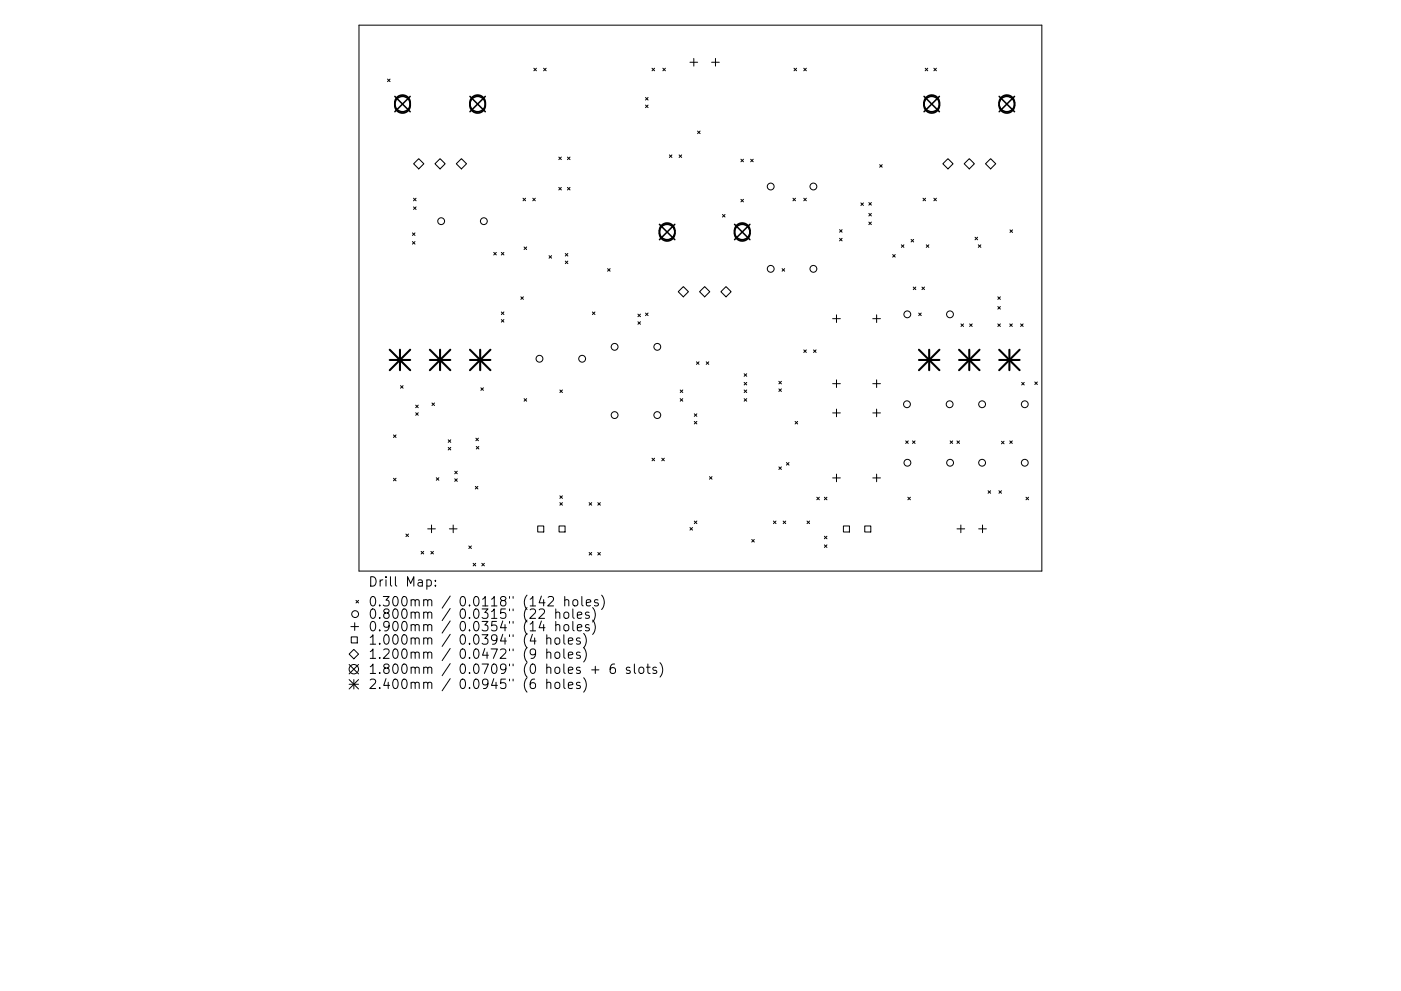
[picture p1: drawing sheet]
<svg xmlns="http://www.w3.org/2000/svg" width="297mm" height="210mm" viewBox="0 0 297 210" stroke-linecap="round" stroke-linejoin="round" font-family="sans-serif">
<defs><g id="words">
<g font-size="2.8">
<text x="78" y="124.5">Drill Map:</text>
<text x="78" y="128.7">0.300mm / 0.0118&quot; (142 holes)</text>
<text x="78" y="131.3">0.800mm / 0.0315&quot; (22 holes)</text>
<text x="78" y="133.9">0.900mm / 0.0354&quot; (14 holes)</text>
<text x="78" y="136.8">1.000mm / 0.0394&quot; (4 holes)</text>
<text x="78" y="139.8">1.200mm / 0.0472&quot; (9 holes)</text>
<text x="78" y="143">1.800mm / 0.0709&quot; (0 holes + 6 slots)</text>
<text x="78" y="146.2">2.400mm / 0.0945&quot; (6 holes)</text>
</g>
</g></defs>
<g fill="none" stroke="#000" stroke-width=".21">
<path d="M76.1 5.3h144.8v115.9h-144.8zM82.2 16.8l.5 .5M82.7 16.8l-.5 .5M113.2 14.5l.5 .5M113.7 14.5l-.5 .5M115.3 14.5l.5 .5M115.8 14.5l-.5 .5M138.2 14.5l.6 .5M138.8 14.5l-.6 .5M140.5 14.5l.6 .5M141.1 14.5l-.6 .5M146.3 13.2h1.6"/>
<path d="M147.1 12.4v1.6M150.9 13.2h1.6M151.7 12.4v1.6M168.3 14.5l.6 .5M168.9 14.5l-.6 .5M170.4 14.5l.6 .5M171 14.5l-.6 .5M196.2 14.5l.5 .5M196.7 14.5l-.5 .5M198 14.5l.5 .5M198.5 14.5l-.5 .5M118.5 33.3l.5 .6"/>
<path d="M118.5 39.8l.5 .5M119 39.8l-.5 .5M119 33.3l-.5 .6M120.3 33.3l.6 .6M120.3 39.8l.6 .5M120.9 33.3l-.6 .6M120.9 39.8l-.6 .5M136.9 20.7l.5 .5M136.9 22.3l.5 .5M137.4 20.7l-.5 .5M137.4 22.3l-.5 .5M141.9 32.9l.6 .5"/>
<path d="M142.5 32.9l-.6 .5M144 32.9l.5 .5M144.5 32.9l-.5 .5M147.9 27.8l.5 .6M148.4 27.8l-.5 .6M157.1 33.8l.5 .5M157.6 33.8l-.5 .5M159.2 33.8l.5 .5M159.7 33.8l-.5 .5M186.5 34.9l.5 .6M187 34.9l-.5 .6M87.4 49.4l.6 .6"/>
<path d="M87.4 51.3l.6 .5M87.7 42.1l.5 .5M87.7 43.9l.5 .5M88 49.4l-.6 .6M88 51.3l-.6 .5M88.2 42.1l-.5 .5M88.2 43.9l-.5 .5M104.7 53.6l.5 .5M105.2 53.6l-.5 .5M106.3 53.6l.5 .5M106.8 53.6l-.5 .5M110.9 42.1l.5 .5"/>
<path d="M111.1 52.4l.6 .5M111.4 42.1l-.5 .5M111.7 52.4l-.6 .5M113 42.1l.5 .5M113.5 42.1l-.5 .5M116.4 54.2l.5 .6M116.9 54.2l-.5 .6M119.9 53.8l.5 .5M119.9 55.4l.5 .5M120.4 53.8l-.5 .5M120.4 55.4l-.5 .5M128.8 57l.6 .5"/>
<path d="M129.4 57l-.6 .5M153.2 45.5l.5 .5M153.7 45.5l-.5 .5M157.1 42.3l.5 .5M157.6 42.3l-.5 .5M165.8 57l.6 .5M166.4 57l-.6 .5M168.1 42.1l.6 .5M168.7 42.1l-.6 .5M170.4 42.1l.6 .5M171 42.1l-.6 .5M178 48.7l.5 .6"/>
<path d="M178 50.6l.5 .5M178.5 48.7l-.5 .6M178.5 50.6l-.5 .5M182.5 43.1l.6 .5M183.1 43.1l-.6 .5M184.2 43l.6 .5M184.2 45.3l.6 .5M184.2 47.1l.6 .6M184.8 43l-.6 .5M184.8 45.3l-.6 .5M184.8 47.1l-.6 .6M189.3 54l.5 .6"/>
<path d="M189.8 54l-.5 .6M191.1 51.9l.5 .6M191.6 51.9l-.5 .6M193.2 50.8l.5 .5M193.7 50.8l-.5 .5M195.7 42.1l.5 .5M196.2 42.1l-.5 .5M196.4 51.9l.5 .6M196.9 51.9l-.5 .6M198 42.1l.5 .5M198.5 42.1l-.5 .5M206.7 50.3l.6 .6"/>
<path d="M207.3 50.3l-.6 .6M207.4 51.9l.6 .6M208 51.9l-.6 .6M214.1 48.8l.6 .5M214.7 48.8l-.6 .5M106.3 66.2l.5 .5M106.3 67.8l.5 .5M106.8 67.8l-.5 .5M106.8 66.2l-.5 .5M110.4 63l.6 .5M111 63l-.6 .5M125.6 66.2l.5 .5"/>
<path d="M126.1 66.2l-.5 .5M135.3 66.7l.5 .5M135.3 68.3l.5 .5M135.8 66.7l-.5 .5M135.8 68.3l-.5 .5M136.9 66.4l.5 .6M137.4 66.4l-.5 .6M147.7 76.8l.5 .5M148.2 76.8l-.5 .5M149.7 76.8l.6 .5M150.3 76.8l-.6 .5M157.8 79.3l.5 .5"/>
<path d="M158.3 79.3l-.5 .5M170.4 74.2l.6 .6M171 74.2l-.6 .6M172.5 74.2l.5 .6M173 74.2l-.5 .6M176.5 67.6h1.7M177.4 66.8v1.6M185 67.6h1.7M185.9 66.8v1.6M193.6 60.9l.6 .5M194.2 60.9l-.6 .5M194.8 66.4l.5 .6"/>
<path d="M195.3 66.4l-.5 .6M195.5 60.9l.5 .5M196 60.9l-.5 .5M203.7 68.7l.6 .6M204.3 68.7l-.6 .6M205.6 68.7l.5 .6M206.1 68.7l-.5 .6M211.6 63l.5 .5M211.6 65l.5 .6M211.6 68.7l.5 .6M212.1 63l-.5 .5M212.1 65l-.5 .6"/>
<path d="M212.1 68.7l-.5 .6M214.1 68.7l.5 .6M214.6 68.7l-.5 .6M216.4 68.7l.5 .6M216.9 68.7l-.5 .6M83.4 92.3l.6 .5M84 92.3l-.6 .5M84.9 81.8l.6 .6M85.5 81.8l-.6 .6M88.1 86l.6 .5M88.1 87.6l.6 .5M88.7 87.6l-.6 .5"/>
<path d="M88.7 86l-.6 .5M91.6 85.5l.5 .5M92.1 85.5l-.5 .5M95 93.3l.6 .6M95 94.9l.6 .6M95.6 93.3l-.6 .6M95.6 94.9l-.6 .6M96.4 100l.6 .5M97 100l-.6 .5M100.9 93l.5 .5M101 94.7l.5 .6M101.4 93l-.5 .5"/>
<path d="M101.5 94.7l-.5 .6M102 82.3l.5 .5M102.5 82.3l-.5 .5M111.1 84.6l.6 .5M111.7 84.6l-.6 .5M118.7 82.7l.5 .6M119.2 82.7l-.5 .6M138.2 97.2l.6 .6M138.8 97.2l-.6 .6M140.3 97.2l.6 .6M140.9 97.2l-.6 .6M144.2 82.7l.6 .6"/>
<path d="M144.2 84.6l.6 .5M144.8 82.7l-.6 .6M144.8 84.6l-.6 .5M147.2 87.8l.5 .5M147.2 89.4l.5 .5M147.7 87.8l-.5 .5M147.7 89.4l-.5 .5M157.8 81.1l.5 .6M157.8 82.7l.5 .6M157.8 84.6l.5 .5M158.3 81.1l-.5 .6M158.3 82.7l-.5 .6"/>
<path d="M158.3 84.6l-.5 .5M165.1 80.9l.6 .5M165.1 82.5l.6 .6M165.1 99.1l.6 .5M165.7 80.9l-.6 .5M165.7 82.5l-.6 .6M165.7 99.1l-.6 .5M166.7 98.1l.6 .6M167.3 98.1l-.6 .6M168.6 89.4l.5 .5M169.1 89.4l-.5 .5M176.5 81.4h1.7"/>
<path d="M176.5 87.6h1.7M177.4 80.6v1.6M177.4 86.8v1.6M185 81.4h1.7M185 87.6h1.7M185.9 80.6v1.6M185.9 86.8v1.6M192 93.5l.6 .6M192.6 93.5l-.6 .6M193.5 93.5l.5 .6M194 93.5l-.5 .6M201.4 93.5l.6 .6"/>
<path d="M202 93.5l-.6 .6M202.9 93.5l.5 .6M203.4 93.5l-.5 .6M212.3 93.6l.6 .6M212.9 93.6l-.6 .6M214.1 93.5l.5 .6M214.6 93.5l-.5 .6M216.6 81.1l.6 .6M217.2 81.1l-.6 .6M219.4 81l.5 .6M219.9 81l-.5 .6M83.4 101.5l.6 .5"/>
<path d="M84 101.5l-.6 .5M86.1 113.3l.5 .6M86.6 113.3l-.5 .6M89.3 117l.5 .5M89.8 117l-.5 .5M90.7 112.2h1.6M91.4 117l.5 .5M91.5 111.4v1.6M91.9 117l-.5 .5M92.5 101.4l.5 .5M93 101.4l-.5 .5M95.3 112.2h1.6"/>
<path d="M96.1 111.4v1.6M96.4 101.6l.6 .5M97 101.6l-.6 .5M99.4 115.8l.5 .6M99.9 115.8l-.5 .6M100.3 119.5l.6 .6M100.8 103.2l.5 .5M100.9 119.5l-.6 .6M101.3 103.2l-.5 .5M102.2 119.5l.5 .6M102.7 119.5l-.5 .6M114 111.6h1.3v1.3h-1.3z"/>
<path d="M118.5 111.6h1.3v1.3h-1.3zM118.7 105.2l.5 .5M118.7 106.6l.5 .6M119.2 105.2l-.5 .5M119.2 106.6l-.5 .6M124.9 106.6l.6 .6M124.9 117.2l.6 .6M125.5 106.6l-.6 .6M125.5 117.2l-.6 .6M126.7 106.6l.6 .6M126.7 117.2l.6 .6M127.3 106.6l-.6 .6"/>
<path d="M127.3 117.2l-.6 .6M146.3 111.9l.5 .6M146.8 111.9l-.5 .6M147.2 110.5l.5 .6M147.7 110.5l-.5 .6M150.4 101.1l.6 .6M151 101.1l-.6 .6M159.4 114.5l.5 .5M159.9 114.5l-.5 .5M164 110.5l.5 .6M164.5 110.5l-.5 .6M166.1 110.5l.5 .6"/>
<path d="M166.6 110.5l-.5 .6M171.1 110.5l.5 .6M171.6 110.5l-.5 .6M173.2 105.5l.5 .5M173.7 105.5l-.5 .5M174.8 105.5l.5 .5M174.8 113.8l.5 .5M174.8 115.6l.5 .5M175.3 105.5l-.5 .5M175.3 113.8l-.5 .5M175.3 115.6l-.5 .5M176.5 101.4h1.7"/>
<path d="M177.4 100.6v1.6M178.8 111.6h1.3v1.3h-1.3zM183.3 111.6h1.3v1.3h-1.3zM185 101.4h1.7M185.9 100.6v1.6M192.5 105.5l.5 .5M193 105.5l-.5 .5M202.9 112.2h1.6M203.7 111.4v1.6M207.5 112.2h1.6M208.3 111.4v1.6M209.5 104.1l.5 .6"/>
<path d="M210 104.1l-.5 .6M211.8 104.1l.5 .6M212.3 104.1l-.5 .6M217.5 105.5l.6 .5M218.1 105.5l-.6 .5M74 138.8l1-1 1 1-1 1zM74.4 132.9h1.6M74.5 135.1h1.3v1.3h-1.3zM75.2 132.1v1.7M75.5 127.4l.5 .5M76 127.4l-.5 .5M90.5 123.1l.6-.1 .4 .4v.6l-.2 .3h-.8"/>
<path d="M92.3 124.2v.2M92.3 123.1v.2M114.3 129.4l.3-.2 .7 .1a.54 .54 0 0 1 .1 .8l-1.2 1.1h1.3M114.8 131.8l-.5 1.4h1.2M115.9 135.5a.5 .5 0 0 1 .9 .1v1.1M115.9 138.5a.5 .5 0 0 1 .9 .1v1.1M115.9 134.7v2M115.9 137.7v2M116.2 126.7l.3-.1 .7 .1a.54 .54 0 0 1 .1 .7l-1.2 1.2h1.3M117.8 130.1a.5 .5 0 0 1 .9 0v1.1M117.8 132.7l.3-.2 .5 .1 .1 1.2M117.8 135.4a.54 .54 0 0 1 .9 .3v.6a.54 .54 0 0 1-.5 .4 .54 .54 0 0 1-.6-.4v-.6z"/>
<path d="M117.8 138.4a.54 .54 0 0 1 .9 .3v.6a.54 .54 0 0 1-.5 .4 .54 .54 0 0 1-.6-.4v-.6zM117.8 129.2v2M117.8 131.8v2M119.5 134.7v1.7l.3 .3M119.5 137.7v1.7l.3 .3M119.6 130.1a.54 .54 0 0 1 .6-.2 .54 .54 0 0 1 .4 .3v.6a.54 .54 0 0 1-.5 .4 .54 .54 0 0 1-.6-.4zM119.6 132.7l.3-.2 .5 .1 .2 .3v.6a.54 .54 0 0 1-.5 .4 .54 .54 0 0 1-.6-.4zM119.7 127.4l.3-.2 .5 .1 .1 1.3M119.7 126.6v2M120.5 136l1-.2-.1-.4-.6-.1-.3 .3 .1 1h.8M120.5 139l1-.2-.1-.4h-.6l-.3 .2 .1 1h.8M121.5 129.2v1.7l.2 .3"/>
<path d="M121.5 131.8v1.8l.2 .2M121.5 127.4l.3-.2a.54 .54 0 0 1 .7 .4l-.1 .8a.54 .54 0 0 1-.5 .2 .54 .54 0 0 1-.4-.4zM122.4 130.5l1-.2-.1-.3-.6-.1-.3 .2 .1 1h.8M122.4 133.2l1-.2-.1-.4-.6-.1-.3 .3 .1 .9h.8M123 135.4l-.5-.1-.3 .3 .1 .3 .7 .2v.5h-.8M123 138.4h-.5l-.3 .2 .1 .3 .7 .2v.5h-.8M123.4 126.6v1.7l.2 .3M123.7 134.4a2.29 2.29 0 0 1 0 3M123.7 137.4a2.29 2.29 0 0 1 0 3M124.3 127.9l1-.2-.1-.4-.6-.1-.3 .3 .1 1h.8M124.9 130l-.5-.1-.3 .2 .1 .3 .7 .2v.5h-.8M124.9 132.6l-.5-.1-.3 .3 .1 .3 .7 .2v.4h-.8"/>
<path d="M125.6 128.9a2.29 2.29 0 0 1 0 3.1M125.6 131.6a2.29 2.29 0 0 1 0 3M126.8 127.3l-.5-.1-.3 .3 .1 .3 .7 .2v.5h-.8M127.5 126.3a2.29 2.29 0 0 1 0 3M74 141l2 2M74 144.2l2 2M74 145.2h2M75 144.2v2M76 141l-2 2M76 144.2l-2 2M115.9 144.9a.5 .5 0 0 1 .9 .1v1.1M115.9 144.1v2"/>
<path d="M117.8 144.8a.54 .54 0 0 1 .9 .3v.6a.54 .54 0 0 1-.5 .4 .54 .54 0 0 1-.6-.4v-.6zM119.5 144.1v1.7l.3 .3M120.5 145.4l1-.2-.1-.4h-.6l-.3 .2 .1 1h.8M123 144.8h-.5l-.3 .2 .1 .3 .7 .2v.5h-.8M123.7 143.8a2.29 2.29 0 0 1 0 3M125.5 142.1h1.5M126.2 141.4v1.5M130.3 140.9a.79 .79 0 0 0-.9 .8v.8l.1 .3 .6 .1 .3-.2 .1-.7-.2-.3-.6-.1-.3 .4M133.5 141.6h-.4l-.3 .2 .1 .3 .6 .2v.5h-.7M134.5 140.9v1.7l.3 .3M135.5 141.7l.3-.1 .6 .1 .1 .8-.2 .3-.5 .1-.3-.2zM137.1 141.6h.7"/>
<path d="M137.4 140.9v1.7l.1 .2 .3 .1M139.2 141.6h-.5l-.3 .2 .1 .3 .7 .2v.5h-.8M139.9 140.6a2.29 2.29 0 0 1 0 3"/>
<circle cx="163.4" cy="39.6" r=".72"/>
<circle cx="172.5" cy="39.6" r=".72"/>
<circle cx="93.5" cy="46.9" r=".72"/>
<circle cx="102.6" cy="46.9" r=".72"/>
<circle cx="163.4" cy="57" r=".72"/>
<circle cx="172.5" cy="57" r=".72"/>
<circle cx="114.4" cy="76.1" r=".72"/>
<circle cx="123.4" cy="76.1" r=".72"/>
<circle cx="130.3" cy="73.6" r=".72"/>
<circle cx="139.4" cy="73.6" r=".72"/>
<circle cx="192.4" cy="66.7" r=".72"/>
<circle cx="201.4" cy="66.7" r=".72"/>
<circle cx="130.3" cy="88.1" r=".72"/>
<circle cx="139.4" cy="88.1" r=".72"/>
<circle cx="192.3" cy="85.8" r=".72"/>
<circle cx="192.4" cy="98.2" r=".72"/>
<circle cx="201.3" cy="85.8" r=".72"/>
<circle cx="201.4" cy="98.2" r=".72"/>
<circle cx="208.2" cy="85.8" r=".72"/>
<circle cx="208.2" cy="98.2" r=".72"/>
<circle cx="217.3" cy="85.8" r=".72"/>
<circle cx="217.3" cy="98.2" r=".72"/>
<circle cx="75.3" cy="130.3" r=".72"/>
<circle cx="75" cy="142" r="1"/>
</g>
<path d="M87.7 34.7l1.1-1 1.1 1-1.1 1.1zM92.2 34.7l1.1-1 1.1 1-1.1 1.1zM96.7 34.7l1.1-1 1.1 1-1.1 1.1zM199.9 34.7l1.1-1 1.1 1-1.1 1.1zM204.4 34.7l1.1-1 1.1 1-1.1 1.1zM208.9 34.7l1.1-1 1.1 1-1.1 1.1zM143.8 61.9l1.1-1.1 1.1 1.1-1.1 1.1zM149.4 60.8l1.1 1.1-1.1 1.1-1.1-1.1zM152.8 61.9l1.1-1.1 1.1 1.1-1.1 1.1z" fill="none" stroke="#000" stroke-width=".22"/>
<g fill="none" stroke="#000" stroke-width=".33">
<path d="M83.7 20.5l3.3 3.2M87 20.5l-3.3 3.2M99.6 20.5l3.3 3.2M102.9 20.5l-3.3 3.2M195.9 20.5l3.3 3.2M199.2 20.5l-3.3 3.2M211.8 20.5l3.3 3.2M215.1 20.5l-3.3 3.2M139.8 47.6l3.3 3.3M143.1 47.6l-3.3 3.3M155.7 47.6l3.3 3.3M159 47.6l-3.3 3.3"/>
<circle cx="85.3" cy="22.1" r="1.63"/>
<circle cx="101.3" cy="22.1" r="1.63"/>
<circle cx="197.5" cy="22.1" r="1.63"/>
<circle cx="213.5" cy="22.1" r="1.63"/>
<circle cx="141.4" cy="49.2" r="1.63"/>
<circle cx="157.4" cy="49.2" r="1.63"/>
</g>
<path d="M84.2 20.7a1.63 1.63 0 0 1 1.8-.4 1.63 1.63 0 0 1 1 1.5v.6a1.63 1.63 0 0 1-1.7 1.6 1.63 1.63 0 0 1-1.6-1.6l.1-1zM100.1 20.7a1.63 1.63 0 0 1 1.8-.4 1.63 1.63 0 0 1 1 1.5v.6a1.63 1.63 0 0 1-1.6 1.6 1.63 1.63 0 0 1-1.7-1.6l.1-1zM196.4 20.7a1.63 1.63 0 0 1 1.8-.4 1.63 1.63 0 0 1 1 1.5v.6a1.63 1.63 0 0 1-1.7 1.6 1.63 1.63 0 0 1-1.6-1.6l.1-1zM212.3 20.7a1.63 1.63 0 0 1 1.8-.4 1.63 1.63 0 0 1 1 1.5v.6a1.63 1.63 0 0 1-1.6 1.6 1.63 1.63 0 0 1-1.7-1.6l.1-1zM140.3 47.8a1.63 1.63 0 0 1 1.8-.4 1.63 1.63 0 0 1 1 1.6v.5a1.63 1.63 0 0 1-1.7 1.6 1.63 1.63 0 0 1-1.6-1.6l.1-1zM156.2 47.8a1.63 1.63 0 0 1 1.8-.4 1.63 1.63 0 0 1 1 1.6v.5a1.63 1.63 0 0 1-1.6 1.6 1.63 1.63 0 0 1-1.7-1.6l.1-1z" fill="none" stroke="#000" stroke-width=".36"/>
<g fill="none" stroke="#000" stroke-width=".43">
<path d="M82.6 74.2l4.4 4.3M82.6 76.4h4.4M84.8 74.2v4.3M87 74.2l-4.4 4.3M91.1 76.4h4.4M91.1 74.2l4.4 4.3M93.3 74.2v4.3M95.5 74.2l-4.4 4.3M99.6 76.4h4.4M99.6 74.2l4.4 4.3M101.8 74.2v4.3M104 74.2l-4.4 4.3"/>
<path d="M194.8 76.4h4.4M194.8 74.2l4.4 4.3M197 74.2v4.3M199.2 74.2l-4.4 4.3M203.3 76.4h4.4M203.3 74.2l4.4 4.3M205.5 74.2v4.3M207.7 74.2l-4.4 4.3M211.8 76.4h4.4M211.8 74.2l4.4 4.3M214 74.2v4.3M216.2 74.2l-4.4 4.3"/>
</g>
<use href="#words"/>
</svg>
